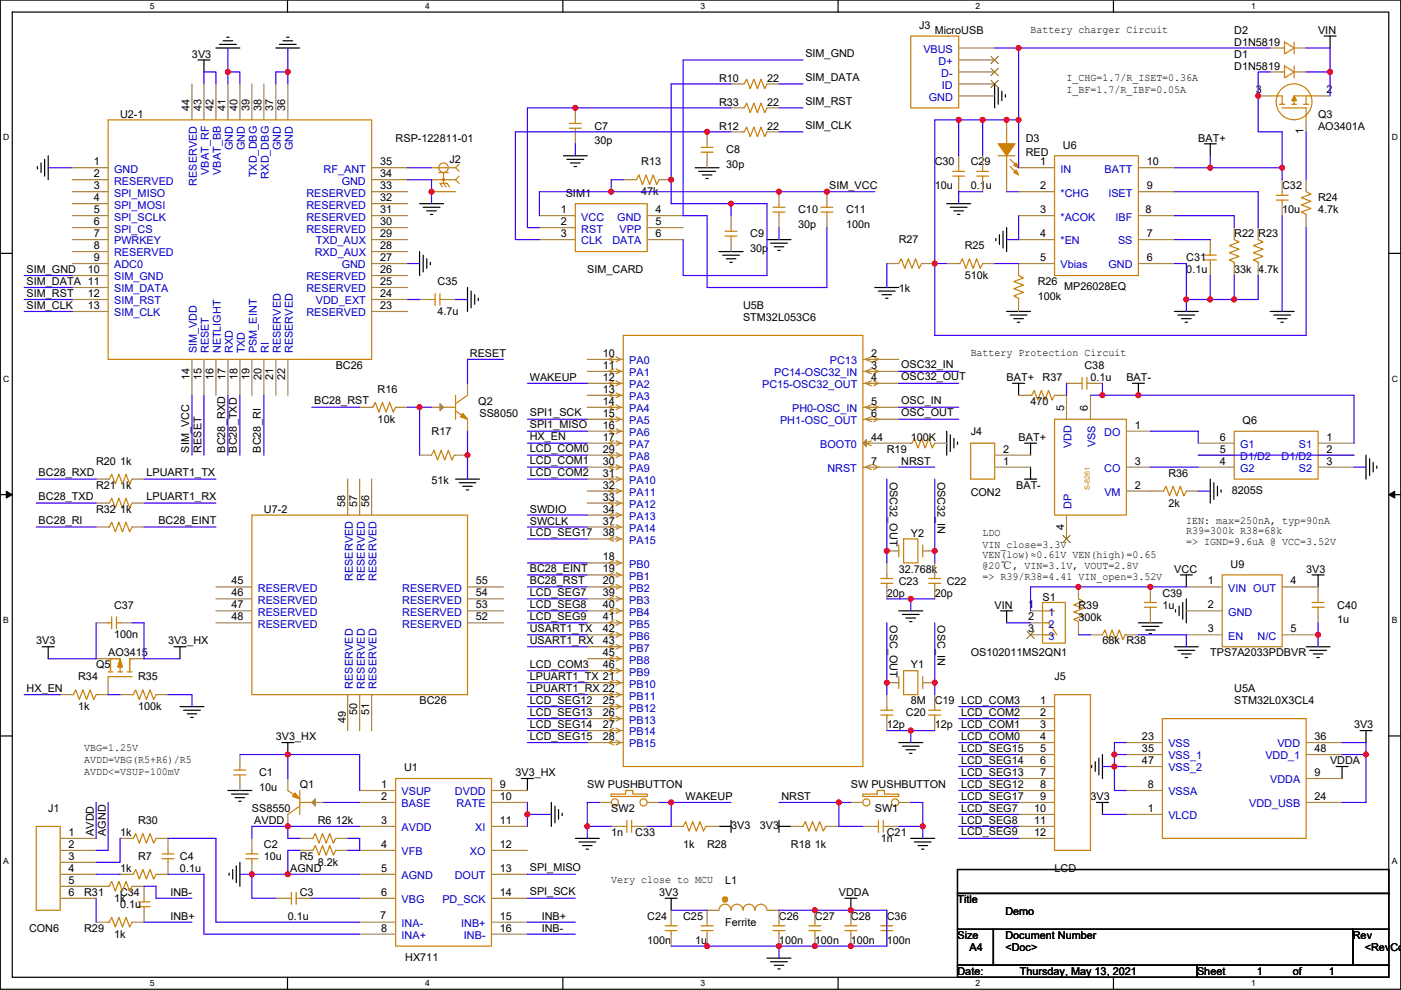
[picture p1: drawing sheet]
<svg xmlns="http://www.w3.org/2000/svg" width="297mm" height="210mm" viewBox="0 0 297 210" stroke-linecap="round" stroke-linejoin="round" font-family="sans-serif">
<defs><g id="words">
<g font-size="2.3">
<text x="194.9" y="6.1">J3</text>
<text x="198.2" y="7.2">MicroUSB</text>
<text x="218.5" y="6.9">Battery charger Circuit</text>
<text x="261.7" y="7.2">D2</text>
<text x="261.7" y="9.7">D1N5819</text>
<text x="279.5" y="7.2">VIN</text>
<text x="40.7" y="12.2">3V3</text>
<text x="152.5" y="17.3">R10</text>
<text x="162.6" y="17.3">22</text>
<text x="170.7" y="17.2">SIM_DATA</text>
<text x="170.7" y="12.1">SIM_GND</text>
<text x="226.1" y="17.1">I_CHG=1.7/R_ISET=0.36A</text>
<text x="261.7" y="12.2">D1</text>
<text x="261.7" y="14.8">D1N5819</text>
<text x="40.2" y="23.6" transform="rotate(-90 40.2 23.6)">44</text>
<text x="42.7" y="23.6" transform="rotate(-90 42.7 23.6)">43</text>
<text x="45.3" y="23.6" transform="rotate(-90 45.3 23.6)">42</text>
<text x="47.8" y="23.6" transform="rotate(-90 47.8 23.6)">41</text>
<text x="50.3" y="23.6" transform="rotate(-90 50.3 23.6)">40</text>
<text x="52.9" y="23.6" transform="rotate(-90 52.9 23.6)">39</text>
<text x="55.4" y="23.6" transform="rotate(-90 55.4 23.6)">38</text>
<text x="58" y="23.6" transform="rotate(-90 58 23.6)">37</text>
<text x="60.5" y="23.6" transform="rotate(-90 60.5 23.6)">36</text>
<text x="152.5" y="22.4">R33</text>
<text x="162.6" y="22.4">22</text>
<text x="170.7" y="22.3">SIM_RST</text>
<text x="226.1" y="19.6">I_BF=1.7/R_IBF=0.05A</text>
<text x="266.3" y="19.8">3</text>
<text x="281.2" y="19.8">2</text>
<text x="25.5" y="24.9">U2-1</text>
<text x="126" y="27.5">C7</text>
<text x="152.5" y="27.5">R12</text>
<text x="162.6" y="27.5">22</text>
<text x="170.7" y="27.3">SIM_CLK</text>
<text x="276.4" y="28.5" transform="rotate(-90 276.4 28.5)">1</text>
<text x="279.5" y="24.9">Q3</text>
<text x="279.5" y="27.5">AO3401A</text>
<text x="19.9" y="35.1">1</text>
<text x="80.6" y="35.1">35</text>
<text x="83.9" y="30">RSP-122811-01</text>
<text x="95.3" y="34.6">J2</text>
<text x="126" y="30.5">30p</text>
<text x="136" y="35.1">R13</text>
<text x="154" y="32.6">C8</text>
<text x="154" y="35.6">30p</text>
<text x="198.2" y="35.1">C30</text>
<text x="205.8" y="35.1">C29</text>
<text x="217.5" y="30">D3</text>
<text x="217.5" y="33.1">RED</text>
<text x="220.5" y="35.1">1</text>
<text x="225.4" y="31.5">U6</text>
<text x="243.1" y="35.1">10</text>
<text x="254.1" y="30">BAT+</text>
<text x="19.9" y="37.6">2</text>
<text x="19.9" y="40.1">3</text>
<text x="80.6" y="40.1">33</text>
<text x="80.6" y="37.6">34</text>
<text x="119.9" y="41.7">SIM1</text>
<text x="136" y="41.4">47k</text>
<text x="175.8" y="40">SIM_VCC</text>
<text x="198.2" y="40.2">10u</text>
<text x="205.8" y="40.2">0.1u</text>
<text x="220.5" y="40.1">2</text>
<text x="243.1" y="40.1">9</text>
<text x="271.8" y="40.2">C32</text>
<text x="19.9" y="42.7">4</text>
<text x="19.9" y="45.2">5</text>
<text x="19.9" y="47.8">6</text>
<text x="80.6" y="42.7">32</text>
<text x="80.6" y="45.2">31</text>
<text x="80.6" y="47.8">30</text>
<text x="118.9" y="45.2">1</text>
<text x="118.9" y="47.8">2</text>
<text x="139" y="45.2">4</text>
<text x="139" y="47.8">5</text>
<text x="169.2" y="45.3">C10</text>
<text x="179.4" y="45.3">C11</text>
<text x="220.5" y="45.2">3</text>
<text x="242.9" y="45.3">8</text>
<text x="271.8" y="45.3">10u</text>
<text x="279.5" y="42.7">R24</text>
<text x="279.5" y="45.3">4.7k</text>
<text x="19.9" y="50.3">7</text>
<text x="19.9" y="52.8">8</text>
<text x="80.6" y="52.8">28</text>
<text x="80.6" y="50.3">29</text>
<text x="118.9" y="50.3">3</text>
<text x="139" y="50.3">6</text>
<text x="159.1" y="50.3">C9</text>
<text x="159.1" y="53.4">30p</text>
<text x="169.2" y="48.3">30p</text>
<text x="179.4" y="48.3">100n</text>
<text x="190.6" y="51.6">R27</text>
<text x="204.5" y="52.9">R25</text>
<text x="220.5" y="50.3">4</text>
<text x="243.1" y="50.3">7</text>
<text x="261.7" y="50.3">R22 R23</text>
<text x="5.6" y="57.8">SIM_GND</text>
<text x="18.6" y="57.9">10</text>
<text x="19.9" y="55.4">9</text>
<text x="80.6" y="57.9">26</text>
<text x="80.6" y="55.4">27</text>
<text x="124.5" y="58">SIM_CARD</text>
<text x="204.5" y="59.2">510k</text>
<text x="220.5" y="55.4">5</text>
<text x="243.1" y="55.4">6</text>
<text x="251.5" y="55.4">C31</text>
<text x="251.5" y="58">0.1u</text>
<text x="261.7" y="58">33k 4.7k</text>
<text x="5.6" y="60.4">SIM_DATA 11</text>
<text x="5.6" y="62.9">SIM_RST</text>
<text x="5.6" y="65.4">SIM_CLK</text>
<text x="18.6" y="65.5">13</text>
<text x="18.6" y="63">12</text>
<text x="80.6" y="60.5">25</text>
<text x="80.6" y="65.5">23</text>
<text x="80.6" y="63">24</text>
<text x="92.8" y="60.5">C35</text>
<text x="157.5" y="65.6">U5B</text>
<text x="190.6" y="62">1k</text>
<text x="220" y="60.5">R26</text>
<text x="220" y="63.5">100k</text>
<text x="225.6" y="61.5">MP26028EQ</text>
<text x="92.8" y="66.8">4.7u</text>
<text x="157.5" y="68.1">STM32L053C6</text>
<text x="99.6" y="75.7">RESET</text>
<text x="127.8" y="75.7">10</text>
<text x="184.7" y="75.7">2</text>
<text x="205.8" y="75.5">Battery Protection Circuit</text>
<text x="40.2" y="80.6" transform="rotate(-90 40.2 80.6)">14</text>
<text x="42.7" y="80.6" transform="rotate(-90 42.7 80.6)">15</text>
<text x="45.3" y="80.6" transform="rotate(-90 45.3 80.6)">16</text>
<text x="47.8" y="80.6" transform="rotate(-90 47.8 80.6)">17</text>
<text x="50.3" y="80.6" transform="rotate(-90 50.3 80.6)">18</text>
<text x="52.9" y="80.6" transform="rotate(-90 52.9 80.6)">19</text>
<text x="55.4" y="80.6" transform="rotate(-90 55.4 80.6)">20</text>
<text x="58" y="80.6" transform="rotate(-90 58 80.6)">21</text>
<text x="60.5" y="80.6" transform="rotate(-90 60.5 80.6)">22</text>
<text x="71.2" y="78.3">BC26</text>
<text x="80.1" y="83.4">R16</text>
<text x="112.3" y="80.8">WAKEUP</text>
<text x="127.8" y="78.2">11</text>
<text x="127.8" y="80.8">12</text>
<text x="127.8" y="83.3">13</text>
<text x="184.7" y="80.8">4</text>
<text x="184.7" y="78.2">3</text>
<text x="191.1" y="78.1">OSC32_IN</text>
<text x="191.1" y="80.7">OSC32_OUT</text>
<text x="213.4" y="80.8">BAT+</text>
<text x="221" y="80.8">R37</text>
<text x="229.9" y="78.3">C38</text>
<text x="231.2" y="80.8">0.1u</text>
<text x="238.8" y="80.8">BAT-</text>
<text x="66.6" y="85.8">BC28_RST</text>
<text x="80.1" y="89.7">10k</text>
<text x="101.4" y="85.9">Q2</text>
<text x="101.7" y="88.4">SS8050</text>
<text x="112.3" y="88.3">SPI1_SCK</text>
<text x="127.8" y="85.9">14</text>
<text x="127.8" y="88.4">15</text>
<text x="184.7" y="88.4">6</text>
<text x="184.7" y="85.9">5</text>
<text x="191.1" y="85.8">OSC_IN</text>
<text x="191.1" y="88.3">OSC_OUT</text>
<text x="218.5" y="85.9">470</text>
<text x="225.6" y="87.1" transform="rotate(-90 225.6 87.1)">5</text>
<text x="230.7" y="87.1" transform="rotate(-90 230.7 87.1)">6</text>
<text x="263.5" y="90">Q6</text>
<text x="91.5" y="92.2">R17</text>
<text x="112.3" y="95.9">LCD_COM0</text>
<text x="112.3" y="90.8">SPI1_MISO</text>
<text x="112.3" y="93.4">HX_EN</text>
<text x="127.8" y="90.9">16</text>
<text x="127.8" y="93.5">17</text>
<text x="184.7" y="93.5">44</text>
<text x="193.1" y="93.5">100K</text>
<text x="205.8" y="92.2">J4</text>
<text x="216" y="93.5">BAT+</text>
<text x="240.6" y="90.9">1</text>
<text x="258.6" y="93.5">6</text>
<text x="281.2" y="93.5">1</text>
<text x="8.2" y="101">BC28_RXD</text>
<text x="20.4" y="98.6">R20 1k</text>
<text x="31" y="101">LPUART1_TX</text>
<text x="40.1" y="96" transform="rotate(-90 40.1 96)">SIM_VCC</text>
<text x="42.7" y="96" transform="rotate(-90 42.7 96)">RESET</text>
<text x="47.7" y="96" transform="rotate(-90 47.7 96)">BC28_RXD</text>
<text x="50.2" y="96" transform="rotate(-90 50.2 96)">BC28_TXD</text>
<text x="55.3" y="96" transform="rotate(-90 55.3 96)">BC28_RI</text>
<text x="112.3" y="98.5">LCD_COM1</text>
<text x="112.3" y="101">LCD_COM2</text>
<text x="127.8" y="96">29</text>
<text x="127.8" y="98.6">30</text>
<text x="127.8" y="101.1">31</text>
<text x="184.7" y="98.6">7</text>
<text x="188" y="96.1">R19</text>
<text x="191.1" y="98.6">NRST</text>
<text x="212.7" y="98.6">1</text>
<text x="212.7" y="96">2</text>
<text x="240.6" y="98.6">3</text>
<text x="247.7" y="101.1">R36</text>
<text x="258.6" y="98.6">4</text>
<text x="258.6" y="96">5</text>
<text x="281.2" y="96">2</text>
<text x="281.2" y="98.6">3</text>
<text x="8.2" y="106.1">BC28_TXD</text>
<text x="20.4" y="103.7">R21 1k</text>
<text x="31" y="106.1">LPUART1_RX</text>
<text x="73.2" y="107.5" transform="rotate(-90 73.2 107.5)">58</text>
<text x="75.7" y="107.5" transform="rotate(-90 75.7 107.5)">57</text>
<text x="78.3" y="107.5" transform="rotate(-90 78.3 107.5)">56</text>
<text x="91.5" y="102.7">51k</text>
<text x="127.8" y="103.6">32</text>
<text x="127.8" y="106.2">33</text>
<text x="188.6" y="102.1" transform="rotate(90 188.6 102.1)">OSC32_OUT</text>
<text x="198.8" y="102.1" transform="rotate(90 198.8 102.1)">OSC32_IN</text>
<text x="205.8" y="105.2">CON2</text>
<text x="215.5" y="103.7">BAT-</text>
<text x="240.6" y="103.6">2</text>
<text x="247.7" y="107.5">2k</text>
<text x="261.2" y="104.7">8205S</text>
<text x="8.2" y="111.2">BC28_RI</text>
<text x="20.4" y="108.8">R32 1k</text>
<text x="33.6" y="111.2">BC28_EINT</text>
<text x="55.9" y="108.8">U7-2</text>
<text x="112.3" y="111.3">SWCLK</text>
<text x="112.3" y="108.7">SWDIO</text>
<text x="112.3" y="113.7">LCD_SEG17</text>
<text x="127.8" y="108.7">34</text>
<text x="127.8" y="111.3">37</text>
<text x="127.8" y="113.8">38</text>
<text x="193.1" y="113.8">Y2</text>
<text x="208.3" y="113.6">LDO</text>
<text x="225.6" y="112.3" transform="rotate(-90 225.6 112.3)">4</text>
<text x="251.5" y="111.1">IEN: max=250nA, typ=90nA</text>
<text x="251.5" y="113.3">R39=300k R38=68k</text>
<text x="127.8" y="118.9">18</text>
<text x="208.3" y="116.1">VIN_close=3.3V</text>
<text x="208.3" y="118.4">VEN(low)≈0.61V VEN(high)=0.65</text>
<text x="251.5" y="115.6">=&gt; IGND=9.6uA @ VCC=3.52V</text>
<text x="49.1" y="124">45</text>
<text x="100.9" y="124">55</text>
<text x="112.3" y="121.3">BC28_EINT</text>
<text x="112.3" y="123.9">BC28_RST</text>
<text x="127.8" y="121.4">19</text>
<text x="127.8" y="124">20</text>
<text x="190.6" y="124">C23</text>
<text x="190.6" y="121.5">32.768k</text>
<text x="200.7" y="124">C22</text>
<text x="208.3" y="123">=&gt; R39/R38=4.41 VIN_open=3.52V</text>
<text x="208.3" y="120.7">@20℃, VIN=3.1V, VOUT=2.8V</text>
<text x="249" y="121.5">VCC</text>
<text x="256.1" y="124">1</text>
<text x="260.9" y="120.4">U9</text>
<text x="273.6" y="124">4</text>
<text x="276.9" y="121.5">3V3</text>
<text x="24.2" y="129.1">C37</text>
<text x="49.1" y="126.5">46</text>
<text x="49.1" y="129">47</text>
<text x="49.1" y="131.6">48</text>
<text x="100.9" y="131.6">52</text>
<text x="100.9" y="129">53</text>
<text x="100.9" y="126.5">54</text>
<text x="112.3" y="126.4">LCD_SEG7</text>
<text x="112.3" y="128.9">LCD_SEG8</text>
<text x="112.3" y="131.5">LCD_SEG9</text>
<text x="127.8" y="126.5">39</text>
<text x="127.8" y="129">40</text>
<text x="127.8" y="131.6">41</text>
<text x="188" y="126.5">20p</text>
<text x="198.2" y="126.5">20p</text>
<text x="210.9" y="129.1">VIN</text>
<text x="218" y="129">1</text>
<text x="218" y="131.6">2</text>
<text x="221" y="127.6">S1</text>
<text x="228.7" y="129.1">R39</text>
<text x="228.7" y="131.6">300k</text>
<text x="246.4" y="126.5">C39</text>
<text x="246.4" y="129.1">1u</text>
<text x="256.1" y="129">2</text>
<text x="283.5" y="129.1">C40</text>
<text x="7.7" y="136.7">3V3</text>
<text x="24.2" y="135.4">100n</text>
<text x="35.6" y="136.7">3V3_HX</text>
<text x="112.3" y="134">USART1_TX</text>
<text x="112.3" y="136.6">USART1_RX</text>
<text x="127.8" y="134.1">42</text>
<text x="127.8" y="136.7">43</text>
<text x="188.6" y="132.6" transform="rotate(90 188.6 132.6)">OSC_OUT</text>
<text x="198.8" y="132.6" transform="rotate(90 198.8 132.6)">OSC_IN</text>
<text x="218" y="134.1">3</text>
<text x="233.7" y="136.7">68k R38</text>
<text x="256.1" y="134.1">3</text>
<text x="273.6" y="134.1">5</text>
<text x="283.5" y="132.1">1u</text>
<text x="20.4" y="141.8">Q5</text>
<text x="22.9" y="139.2">AO3415</text>
<text x="112.3" y="141.6">LCD_COM3</text>
<text x="127.8" y="139.2">45</text>
<text x="127.8" y="141.7">46</text>
<text x="193.1" y="141.8">Y1</text>
<text x="205.8" y="139.2">OS102011MS2QN1</text>
<text x="256.6" y="139.2">TPS7A2033PDBVR</text>
<text x="5.6" y="146.7">HX_EN</text>
<text x="16.6" y="144.3">R34</text>
<text x="29.3" y="144.3">R35</text>
<text x="89" y="149.4">BC26</text>
<text x="112.3" y="144.2">LPUART1_TX 21</text>
<text x="112.3" y="146.7">LPUART1_RX 22</text>
<text x="112.3" y="149.3">LCD_SEG12</text>
<text x="127.8" y="149.4">25</text>
<text x="193.1" y="149.4">8M</text>
<text x="198.2" y="149.4">C19 LCD_COM3</text>
<text x="220.5" y="149.4">1</text>
<text x="223.6" y="144.3">J5</text>
<text x="261.7" y="146.9">U5A</text>
<text x="261.7" y="149.4">STM32L0X3CL4</text>
<text x="16.6" y="150.7">1k</text>
<text x="29.3" y="150.7">100k</text>
<text x="73.3" y="153.4" transform="rotate(-90 73.3 153.4)">49</text>
<text x="75.7" y="151.7" transform="rotate(-90 75.7 151.7)">50</text>
<text x="78.3" y="151.7" transform="rotate(-90 78.3 151.7)">51</text>
<text x="112.3" y="151.8">LCD_SEG13</text>
<text x="112.3" y="154.3">LCD_SEG14</text>
<text x="127.8" y="151.9">26</text>
<text x="127.8" y="154.4">27</text>
<text x="188" y="154.5">12p</text>
<text x="192.1" y="151.9">C20</text>
<text x="198.2" y="154.5">12p</text>
<text x="203.8" y="151.8">LCD_COM2</text>
<text x="203.8" y="154.3">LCD_COM1</text>
<text x="220.5" y="151.9">2</text>
<text x="220.5" y="154.4">3</text>
<text x="287.1" y="154.5">3V3</text>
<text x="17.8" y="159.3">VBG=1.25V</text>
<text x="17.8" y="161.9">AVDD=VBG(R5+R6)/R5</text>
<text x="58.5" y="157">3V3_HX</text>
<text x="112.3" y="156.9">LCD_SEG15</text>
<text x="127.8" y="157">28</text>
<text x="203.8" y="156.9">LCD_COM0</text>
<text x="203.8" y="159.4">LCD_SEG15</text>
<text x="203.8" y="162">LCD_SEG14</text>
<text x="220.5" y="157">4</text>
<text x="220.5" y="159.5">5</text>
<text x="242.1" y="157">23</text>
<text x="242.1" y="159.5">35</text>
<text x="278.7" y="157">36</text>
<text x="278.7" y="159.5">48</text>
<text x="17.8" y="164.4">AVDD&lt;=VSUP-100mV</text>
<text x="54.9" y="164.6">C1</text>
<text x="54.9" y="167.7">10u</text>
<text x="63.6" y="167.2">Q1</text>
<text x="80.8" y="167.1">1</text>
<text x="85.7" y="163.6">U1</text>
<text x="106" y="167.1">9</text>
<text x="109.3" y="164.6">3V3_HX</text>
<text x="124.5" y="167.2">SW PUSHBUTTON</text>
<text x="180.4" y="167.2">SW PUSHBUTTON</text>
<text x="203.8" y="164.5">LCD_SEG13</text>
<text x="203.8" y="167">LCD_SEG12</text>
<text x="220.5" y="162.1">6</text>
<text x="220.5" y="164.6">7</text>
<text x="220.5" y="167.1">8</text>
<text x="242.1" y="162.1">47</text>
<text x="243.4" y="167.1">8</text>
<text x="278.7" y="164.6">9</text>
<text x="282" y="162.1">VDDA</text>
<text x="10.2" y="172.3">J1</text>
<text x="53.4" y="172.3">SS8550</text>
<text x="80.8" y="169.7">2</text>
<text x="106" y="169.7">10</text>
<text x="129.6" y="172.3">SW2</text>
<text x="145.3" y="169.7">WAKEUP</text>
<text x="165.7" y="169.7">NRST</text>
<text x="185.5" y="172.3">SW1</text>
<text x="203.8" y="169.6">LCD_SEG17</text>
<text x="203.8" y="172.1">LCD_SEG7</text>
<text x="219.3" y="172.2">10</text>
<text x="220.5" y="169.7">9</text>
<text x="231.2" y="169.7">3V3</text>
<text x="243.4" y="172.2">1</text>
<text x="278.7" y="169.7">24</text>
<text x="14.5" y="177.3">1</text>
<text x="14.5" y="179.8">2</text>
<text x="19.9" y="177.3" transform="rotate(-90 19.9 177.3)">AVDD</text>
<text x="22.4" y="177.3" transform="rotate(-90 22.4 177.3)">AGND</text>
<text x="25.5" y="177.3">1k</text>
<text x="29.3" y="174.8">R30</text>
<text x="53.9" y="174.8">AVDD</text>
<text x="55.9" y="179.9">C2</text>
<text x="67.4" y="174.8">R6 12k</text>
<text x="80.8" y="174.8">3</text>
<text x="80.8" y="179.8">4</text>
<text x="106" y="174.8">11</text>
<text x="106" y="179.8">12</text>
<text x="129.6" y="177.3">1n</text>
<text x="134.7" y="177.3">C33</text>
<text x="144.8" y="179.9">1k</text>
<text x="149.9" y="179.9">R28</text>
<text x="155" y="175.8">3V3</text>
<text x="161.1" y="175.8">3V3</text>
<text x="167.7" y="179.9">R18 1k</text>
<text x="186.8" y="178.6">1n</text>
<text x="188" y="177.3">C21</text>
<text x="203.8" y="174.7">LCD_SEG8</text>
<text x="203.8" y="177.2">LCD_SEG9</text>
<text x="219.3" y="174.8">11</text>
<text x="219.3" y="177.3">12</text>
<text x="14.5" y="182.4">3</text>
<text x="14.5" y="184.9">4</text>
<text x="25.5" y="185">1k</text>
<text x="29.3" y="182.4">R7</text>
<text x="38.2" y="182.4">C4</text>
<text x="38.2" y="185">0.1u</text>
<text x="55.9" y="182.4">10u</text>
<text x="61.5" y="184.9">AGND</text>
<text x="63.6" y="182.4">R5</text>
<text x="67.4" y="183.7">8.2k</text>
<text x="80.8" y="184.9">5</text>
<text x="106" y="184.9">13</text>
<text x="112.3" y="184.8">SPI_MISO</text>
<text x="223.6" y="185">LCD</text>
<text x="14.5" y="187.5">5</text>
<text x="14.5" y="190">6</text>
<text x="17.8" y="190">R31</text>
<text x="24.2" y="191.3">1k</text>
<text x="25.5" y="190">C34</text>
<text x="36.1" y="190">INB-</text>
<text x="63.6" y="190">C3</text>
<text x="80.8" y="190">6</text>
<text x="106" y="190">14</text>
<text x="112.3" y="189.9">SPI_SCK</text>
<text x="129.6" y="187.3">Very close to MCU</text>
<text x="139.8" y="190">3V3</text>
<text x="153.7" y="187.5">L1</text>
<text x="177.9" y="190">VDDA</text>
<text x="203" y="191.6">Title</text>
<text x="6.2" y="197.7">CON6</text>
<text x="17.8" y="197.7">R29</text>
<text x="25.5" y="192.6">0.1u</text>
<text x="36.1" y="195.1">INB+</text>
<text x="61" y="195.1">0.1u</text>
<text x="80.6" y="194.9">7</text>
<text x="80.8" y="197.6">8</text>
<text x="106" y="197.6">16</text>
<text x="106" y="195.1">15</text>
<text x="114.9" y="195.1">INB+</text>
<text x="114.9" y="197.6">INB-</text>
<text x="137.2" y="195.1">C24</text>
<text x="144.8" y="195.1">C25</text>
<text x="153.7" y="196.4">Ferrite</text>
<text x="165.2" y="195.1">C26</text>
<text x="172.8" y="195.1">C27</text>
<text x="180.4" y="195.1">C28</text>
<text x="188" y="195.1">C36</text>
<text x="213.2" y="194.1">Demo</text>
<text x="24.2" y="198.9">1k</text>
<text x="85.9" y="203.8">HX711</text>
<text x="137.2" y="200.2">100n</text>
<text x="147.4" y="200.2">1u</text>
<text x="165.2" y="200.2">100n</text>
<text x="172.8" y="200.2">100n</text>
<text x="180.4" y="200.2">100n</text>
<text x="188" y="200.2">100n</text>
<text x="203" y="199.2">Size</text>
<text x="205.5" y="201.7">A4</text>
<text x="213.2" y="199.2">Document Number</text>
<text x="213.2" y="201.7">&lt;Doc&gt;</text>
<text x="286.8" y="199.2">Rev</text>
<text x="289.4" y="201.7">&lt;RevCo</text>
<text x="203" y="206.8">Date:</text>
<text x="216.2" y="206.8">Thursday, May 13, 2021</text>
<text x="253.8" y="206.8">Sheet</text>
<text x="266.5" y="206.8">1</text>
<text x="274.1" y="206.8">of</text>
<text x="281.7" y="206.8">1</text>
</g>
<g font-size="2.3" fill="#00c">
<text x="195.8" y="11.2">VBUS</text>
<text x="199" y="13.8">D+</text>
<text x="199.6" y="16.3">D-</text>
<text x="196.9" y="21.4">GND</text>
<text x="199.7" y="18.8">ID</text>
<text x="49.4" y="31.8" transform="rotate(-90 49.4 31.8)">GND</text>
<text x="51.9" y="31.8" transform="rotate(-90 51.9 31.8)">GND</text>
<text x="59.5" y="31.8" transform="rotate(-90 59.5 31.8)">GND</text>
<text x="62.1" y="31.8" transform="rotate(-90 62.1 31.8)">GND</text>
<text x="24.2" y="36.6">GND</text>
<text x="24.2" y="39.2">RESERVED</text>
<text x="24.2" y="41.7">SPI_MISO</text>
<text x="41.8" y="39.4" transform="rotate(-90 41.8 39.4)">RESERVED</text>
<text x="44.3" y="37.1" transform="rotate(-90 44.3 37.1)">VBAT_RF</text>
<text x="46.8" y="37.1" transform="rotate(-90 46.8 37.1)">VBAT_BB</text>
<text x="54.5" y="37.6" transform="rotate(-90 54.5 37.6)">TXD_DBG</text>
<text x="57" y="37.9" transform="rotate(-90 57 37.9)">RXD_DBG</text>
<text x="65" y="41.7">RESERVED</text>
<text x="68.6" y="36.6">RF_ANT</text>
<text x="72.5" y="39.2">GND</text>
<text x="224.9" y="36.6">IN</text>
<text x="224.9" y="41.7">*CHG</text>
<text x="234.2" y="36.6">BATT</text>
<text x="235" y="41.7">ISET</text>
<text x="24.2" y="44.2">SPI_MOSI</text>
<text x="24.2" y="46.8">SPI_SCLK</text>
<text x="65" y="44.2">RESERVED</text>
<text x="65" y="46.8">RESERVED</text>
<text x="123.3" y="46.8">VCC</text>
<text x="130.9" y="46.8">GND</text>
<text x="224.9" y="46.8">*ACOK</text>
<text x="236.5" y="46.8">IBF</text>
<text x="24.2" y="49.3">SPI_CS</text>
<text x="24.2" y="51.9">PWRKEY</text>
<text x="65" y="49.3">RESERVED</text>
<text x="67" y="51.9">TXD_AUX</text>
<text x="123.3" y="49.3">RST</text>
<text x="123.3" y="51.9">CLK</text>
<text x="129.8" y="51.9">DATA</text>
<text x="131.4" y="49.3">VPP</text>
<text x="224.9" y="51.9">*EN</text>
<text x="237" y="51.9">SS</text>
<text x="24.2" y="54.4">RESERVED</text>
<text x="24.2" y="56.9">ADC0</text>
<text x="24.2" y="59.5">SIM_GND</text>
<text x="65" y="59.5">RESERVED</text>
<text x="66.7" y="54.4">RXD_AUX</text>
<text x="72.5" y="56.9">GND</text>
<text x="224.9" y="56.9">Vbias</text>
<text x="235" y="56.9">GND</text>
<text x="24.2" y="62">SIM_DATA</text>
<text x="24.2" y="64.6">SIM_RST</text>
<text x="65" y="62">RESERVED</text>
<text x="67" y="64.6">VDD_EXT</text>
<text x="24.2" y="67.1">SIM_CLK</text>
<text x="65" y="67.1">RESERVED</text>
<text x="41.8" y="75" transform="rotate(-90 41.8 75)">SIM_VDD</text>
<text x="44.3" y="75" transform="rotate(-90 44.3 75)">RESET</text>
<text x="46.8" y="75" transform="rotate(-90 46.8 75)">NETLIGHT</text>
<text x="49.4" y="75" transform="rotate(-90 49.4 75)">RXD</text>
<text x="51.9" y="75" transform="rotate(-90 51.9 75)">TXD</text>
<text x="54.5" y="75" transform="rotate(-90 54.5 75)">PSM_EINT</text>
<text x="57" y="75" transform="rotate(-90 57 75)">RI</text>
<text x="59.5" y="75" transform="rotate(-90 59.5 75)">RESERVED</text>
<text x="62.1" y="75" transform="rotate(-90 62.1 75)">RESERVED</text>
<text x="133.4" y="77.3">PA0</text>
<text x="176" y="77.3">PC13</text>
<text x="133.4" y="79.8">PA1</text>
<text x="133.4" y="82.3">PA2</text>
<text x="161.6" y="82.3">PC15-OSC32_OUT</text>
<text x="164.1" y="79.8">PC14-OSC32_IN</text>
<text x="133.4" y="84.9">PA3</text>
<text x="133.4" y="87.4">PA4</text>
<text x="133.4" y="90">PA5</text>
<text x="165.4" y="90">PH1-OSC_OUT</text>
<text x="168" y="87.4">PH0-OSC_IN</text>
<text x="133.4" y="92.5">PA6</text>
<text x="133.4" y="95">PA7</text>
<text x="173.9" y="95">BOOT0</text>
<text x="227.2" y="95.1" transform="rotate(-90 227.2 95.1)">VDD</text>
<text x="232.3" y="94.8" transform="rotate(-90 232.3 94.8)">VSS</text>
<text x="234.1" y="92.5">DO</text>
<text x="263" y="95">G1</text>
<text x="275.4" y="95">S1</text>
<text x="133.4" y="97.6">PA8</text>
<text x="133.4" y="100.1">PA9</text>
<text x="175.4" y="100.1">NRST</text>
<text x="234.1" y="100.1">CO</text>
<text x="263" y="100.1">G2</text>
<text x="263" y="97.6">D1/D2</text>
<text x="271.7" y="97.6">D1/D2</text>
<text x="275.4" y="100.1">S2</text>
<text x="133.4" y="102.7">PA10</text>
<text x="133.4" y="105.2">PA11</text>
<text x="133.4" y="107.7">PA12</text>
<text x="227.2" y="108" transform="rotate(-90 227.2 108)">DP</text>
<text x="234.1" y="105.2">VM</text>
<text x="133.4" y="110.3">PA13</text>
<text x="133.4" y="112.8">PA14</text>
<text x="133.4" y="115.4">PA15</text>
<text x="54.7" y="125.5">RESERVED</text>
<text x="74.8" y="123.3" transform="rotate(-90 74.8 123.3)">RESERVED</text>
<text x="77.3" y="123.3" transform="rotate(-90 77.3 123.3)">RESERVED</text>
<text x="79.9" y="123.3" transform="rotate(-90 79.9 123.3)">RESERVED</text>
<text x="85.3" y="125.5">RESERVED</text>
<text x="133.4" y="120.4">PB0</text>
<text x="133.4" y="123">PB1</text>
<text x="133.4" y="125.5">PB2</text>
<text x="260.4" y="125.5">VIN OUT</text>
<text x="54.7" y="128.1">RESERVED</text>
<text x="54.7" y="130.6">RESERVED</text>
<text x="85.3" y="130.6">RESERVED</text>
<text x="85.3" y="128.1">RESERVED</text>
<text x="133.4" y="128.1">PB3</text>
<text x="133.4" y="130.6">PB4</text>
<text x="222.3" y="130.6">1</text>
<text x="260.4" y="130.6">GND</text>
<text x="54.7" y="133.1">RESERVED</text>
<text x="85.3" y="133.1">RESERVED</text>
<text x="133.4" y="133.1">PB5</text>
<text x="133.4" y="135.7">PB6</text>
<text x="222.3" y="133.1">2</text>
<text x="222.3" y="135.7">3</text>
<text x="260.4" y="135.7">EN</text>
<text x="266.6" y="135.7">N/C</text>
<text x="133.4" y="138.2">PB7</text>
<text x="133.4" y="140.8">PB8</text>
<text x="133.4" y="143.3">PB9</text>
<text x="74.8" y="146.1" transform="rotate(-90 74.8 146.1)">RESERVED</text>
<text x="77.3" y="146.1" transform="rotate(-90 77.3 146.1)">RESERVED</text>
<text x="79.9" y="146.1" transform="rotate(-90 79.9 146.1)">RESERVED</text>
<text x="133.4" y="145.8">PB10</text>
<text x="133.4" y="148.4">PB11</text>
<text x="133.4" y="150.9">PB12</text>
<text x="133.4" y="153.5">PB13</text>
<text x="133.4" y="156">PB14</text>
<text x="133.4" y="158.5">PB15</text>
<text x="247.7" y="158.5">VSS</text>
<text x="247.7" y="161.1">VSS_1</text>
<text x="268.3" y="161.1">VDD_1</text>
<text x="270.8" y="158.5">VDD</text>
<text x="247.7" y="163.6">VSS_2</text>
<text x="269.3" y="166.2">VDDA</text>
<text x="85.2" y="168.7">VSUP</text>
<text x="85.2" y="171.2">BASE</text>
<text x="96.5" y="168.7">DVDD</text>
<text x="96.8" y="171.2">RATE</text>
<text x="247.7" y="168.7">VSSA</text>
<text x="247.7" y="173.8">VLCD</text>
<text x="264.9" y="171.2">VDD_USB</text>
<text x="85.2" y="176.3">AVDD</text>
<text x="100.8" y="176.3">XI</text>
<text x="85.2" y="181.4">VFB</text>
<text x="99.6" y="181.4">XO</text>
<text x="85.2" y="186.5">AGND</text>
<text x="85.2" y="191.6">VBG</text>
<text x="93.8" y="191.6">PD_SCK</text>
<text x="96.4" y="186.5">DOUT</text>
<text x="85.2" y="196.6">INA-</text>
<text x="97.8" y="196.6">INB+</text>
<text x="85.2" y="199.2">INA+</text>
<text x="98.4" y="199.2">INB-</text>
</g>
<g font-size="1.8">
<text x="31.8" y="1.9">5</text>
<text x="90.1" y="1.9">4</text>
<text x="148.5" y="1.9">3</text>
<text x="206.9" y="1.9">2</text>
<text x="265.2" y="1.9">1</text>
<text x=".7" y="29.8">D</text>
<text x="295.1" y="29.8">D</text>
<text x=".7" y="81">C</text>
<text x="295.1" y="81">C</text>
<text x=".7" y="132.1">B</text>
<text x="295.1" y="132.1">B</text>
<text x=".7" y="183.3">A</text>
<text x="295.1" y="183.3">A</text>
<text x="31.8" y="209.2">5</text>
<text x="90.1" y="209.2">4</text>
<text x="148.5" y="209.2">3</text>
<text x="206.9" y="209.2">2</text>
<text x="265.2" y="209.2">1</text>
</g>
<text font-size="1.5" fill="#cc8006" x="231.1" y="103.9" transform="rotate(-90 231.1 103.9)">S-8261</text>
</g></defs>
<path d="M.1 0h296.9v209.8h-296.9zM2.6 2.6h291.8v204.7h-291.8z" fill="none" stroke="#000" stroke-width=".25"/>
<g fill="#fff">
<path d="M31.8 .3h1v2h-1z"/>
<path d="M31.8 207.5h1v2.1h-1z"/>
</g>
<path d="M61 0v2.6M61 207.3v2.5" fill="none" stroke="#000" stroke-width=".25"/>
<g fill="#fff">
<path d="M90.1 .3h1v2h-1z"/>
<path d="M90.1 207.5h1v2.1h-1z"/>
</g>
<path d="M119.3 0v2.6M119.3 207.3v2.5" fill="none" stroke="#000" stroke-width=".25"/>
<g fill="#fff">
<path d="M148.5 .3h1v2h-1z"/>
<path d="M148.5 207.5h1v2.1h-1z"/>
</g>
<path d="M177.7 0v2.6M177.7 207.3v2.5" fill="none" stroke="#000" stroke-width=".25"/>
<g fill="#fff">
<path d="M206.9 .3h1v2h-1z"/>
<path d="M206.9 207.5h1v2.1h-1z"/>
</g>
<path d="M236.1 0v2.6M236.1 207.3v2.5" fill="none" stroke="#000" stroke-width=".25"/>
<g fill="#fff">
<path d="M265.2 .3h1v2h-1z"/>
<path d="M265.2 207.5h1v2.1h-1z"/>
<path d="M.7 28.2h1.3v2h-1.3z"/>
<path d="M295.1 28.2h1.3v2h-1.3z"/>
<path d="M.7 79.3h1.3v2.1h-1.3z"/>
<path d="M295.1 79.3h1.3v2.1h-1.3z"/>
</g>
<path d="M.1 53.7h2.5M294.4 53.7h2.6" fill="none" stroke="#000" stroke-width=".25"/>
<g fill="#fff">
<path d="M.7 130.5h1.2v2h-1.2z"/>
<path d="M295.1 130.5h1.2v2h-1.2z"/>
</g>
<path d="M.1 104.9h2.5M294.4 104.9h2.6" fill="none" stroke="#000" stroke-width=".25"/>
<path d="M1.3 104.2l1.3 .7-1.3 .7zM294.4 104.9l1.3-.7v1.4z" fill="#000" stroke="#000" stroke-width=".21"/>
<g fill="#fff">
<path d="M.7 181.7h1.2v2h-1.2z"/>
<path d="M295.1 181.7h1.2v2h-1.2z"/>
</g>
<g fill="none" stroke="#000" stroke-width=".25">
<path d="M42 12.7h2.5M43.2 12.7v2.6M45.8 10.2h5.1M46.5 9.4h3.6M47.3 8.7h2M48.1 7.9h.5M58.5 10.2h5.1M59.2 9.4h3.6M60 8.7h2M60.8 7.9h.5M210.9 17.8v5.1M211.6 18.6v3.5"/>
<path d="M212.4 19.3v2.1M280.7 7.6h2.6M282 7.6v2.6M7.9 35.3v.5M8.7 34.6v2M9.5 33.8v3.6M10.2 33v5.1M119.4 33h5.1M120.2 33.8h3.6M121 34.6h2M121.7 35.3h.5M147.4 35.6h5.1"/>
<path d="M148.1 36.3h3.6M148.9 37.1h2M149.7 37.9h.5M213.2 20.1v.5M255.3 30.5h2.6M256.6 30.5v2.5M89 53.4v5M89 43.2h5M89.7 54.1v3.6M89.7 44h3.6M90.5 54.9v2M90.5 44.7h2"/>
<path d="M91.2 55.6v.6M91.2 45.5h.6M152.5 53.4h5M153.2 54.1h3.6M154 54.9h2M154.7 55.6h.6M162.6 50.8h5.1M163.4 51.6h3.5M164.1 52.3h2.1M164.9 53.1h.5M200.7 43.2h5.1M201.5 44h3.5"/>
<path d="M202.2 44.7h2.1M203 45.5h.5M211.1 50.6v.5M211.9 49.8v2M212.7 49v3.6M213.4 48.3v5.1M99.1 61v5.1M99.9 61.7v3.6M100.6 62.5v2M101.4 63.3v.5M185.5 61h5.1M186.2 61.7h3.6"/>
<path d="M187 62.5h2M187.8 63.3h.5M213.4 66.1h5.1M214.2 66.8h3.5M214.9 67.6h2.1M215.7 68.3h.5M249 66.1h5.1M249.7 66.8h3.6M250.5 67.6h2M251.3 68.3h.5M269.3 66.1h5.1M270.1 66.8h3.5"/>
<path d="M270.8 67.6h2.1M271.6 68.3h.5M200.7 91.5v5M201.5 92.2v3.6M202.2 93v2M203 93.7v.6M214.7 81.3h2.5M216 81.3v2.5M217.2 94h2.6M218.5 99.1v2.5M218.5 94v2.5M240.1 81.3h2.5"/>
<path d="M241.4 81.3v2.5M289.6 96.5v5.1M290.4 97.3v3.6M291.1 98.1v2M291.9 98.8v.5M96.6 101.6h5.1M97.3 102.4h3.6M98.1 103.1h2M98.9 103.9h.5M217.2 101.6h2.6M256.6 101.6v5.1M257.4 102.4v3.5"/>
<path d="M258.1 103.1v2.1M258.9 103.9v.5M9 137.2h2.5M10.2 137.2v2.5M36.9 137.2h2.5M38.2 137.2v2.5M190.6 129.6h5M191.3 130.3h3.6M192.1 131.1h2M192.8 131.8h.6M212.2 129.6h2.5M213.4 129.6v2.5"/>
<path d="M241.4 132.1h5M242.1 132.9h3.6M242.9 133.6h2M243.6 134.4h.6M249 137.2h5.1M249.2 129.3v.5M249.7 137.9h3.6M250 128.5v2.1M250.3 121.9h2.5M250.5 138.7h2M250.8 127.8v3.5M251.3 139.5h.5"/>
<path d="M251.5 127v5.1M251.5 121.9v2.6M276.9 137.2h5.1M277.7 137.9h3.5M278.2 121.9h2.5M278.4 138.7h2.1M279.2 139.5h.5M279.5 121.9v2.6M.1 156.1h2.5M38.2 149.9h5M38.9 150.6h3.6M39.7 151.4h2"/>
<path d="M40.4 152.2h.6M59.8 157.5h2.5M61 157.5v2.5M190.6 157.5h5M191.3 158.3h3.6M192.1 159h2M192.8 159.8h.6M288.4 155h2.5M289.6 155v2.5M294.4 156.1h2.6M48.3 167.7h5.1M49.1 168.4h3.5"/>
<path d="M49.8 169.2h2.1M50.6 169.9h.5M110.6 165.1h2.5M111.8 165.1v2.6M116.9 170.2v5.1M117.7 171v3.5M118.4 171.7v2.1M119.2 172.5v.5M122 177.8h5.1M122.7 178.6h3.6M123.5 179.3h2M152.5 175.3h2.5"/>
<path d="M155 174v2.6M165.2 175.3h2.5M165.2 174v2.6M193.1 177.8h5.1M193.9 178.6h3.5M194.6 179.3h2.1M231.5 162.3v.5M232.2 161.6v2M232.5 170.2h2.5M233 160.8v3.6M233.7 160v5.1M233.7 170.2v2.5"/>
<path d="M283.3 162.6h2.5M284.5 162.6v2.5M48.6 185.2v.5M49.3 184.4v2.1M50.1 183.7v3.5M50.9 182.9v5.1M124.3 180.1h.5M141 190.5h2.6M142.3 190.5v2.6M179.1 190.5h2.6M180.4 190.5v2.6M195.4 180.1h.5"/>
<path d="M203 184.4h91.4v5.1h-91.4zM203 189.5h91.4v7.6h-91.4zM203 197.1h7.6v7.6h-7.6zM210.6 197.1h76.2v7.6h-76.2zM286.8 197.1h7.6v7.6h-7.6zM162.6 203.2h5.1M163.4 204h3.5M164.1 204.7h2.1M164.9 205.5h.5M203 204.7h50.8v2.6h-50.8zM253.8 204.7h40.6v2.6h-40.6z"/>
</g>
<g fill="none" stroke="#cc8006" stroke-width=".25">
<path d="M157.5 17.8h.3l.5-1 .8 2 .7-2 .8 2 .8-2 .7 2 .5-1M193.1 7.6h10.2v15.3h-10.2zM271.8 10.2h.5M271.8 15.3h.5M272.3 8.9l2.1 1.3-2.1 1.3zM272.3 14l2.1 1.3-2.1 1.2zM274.4 8.9v2.6M274.4 14v2.5M22.9 25.4h55.9v50.8h-55.9zM91.5 38.1h5.1M91.5 35.6h5.1M93 36.6h2.1"/>
<path d="M93.8 39.6l-.5-.7h.7l.5 .7M94 36.6v2.3h.8l.5 .7M96.6 35.6l.7 .7M96.6 38.1l.7 .8M97.3 34.8l-.7 .8M97.3 37.4l-.7 .7M120.7 27.2h2.6M120.7 26.2h2.6M122 25.4v.8M122 27.2v.8M134.7 38.1h.2l.5-1 .8 2 .8-2 .7 2 .8-2 .8 2 .5-1M148.7 32.3h2.5"/>
<path d="M148.7 31.3h2.5M149.9 30.5v.8M149.9 32.3v.7M157.5 28h.3l.5-1.1 .8 2.1 .7-2.1 .8 2.1 .8-2.1 .7 2.1 .5-1M157.5 22.9h.3l.5-1 .8 2 .7-2 .8 2 .8-2 .7 2 .5-1M202 37.4h2.5M202 36.3h2.5M203.3 35.6v.7M203.3 37.4v.7M207.1 37.4h2.5M207.1 36.3h2.5M208.3 35.6v.7"/>
<path d="M208.3 37.4v.7M211.6 33h3.6M213.4 28v2.5M213.4 33v5.1M214.2 33.8l1.5 1.5M214.2 35.3l1.5 1.6M223.6 33h17.8v25.4h-17.8zM269.3 20.3h2.5v1.8M271.3 22.1h1M271.8 22.9h5.1v2.5M273.9 22.1h1M276.4 22.1h1"/>
<path d="M276.9 20.3v1.8M279.5 20.3h-5.1v1.8M91.5 40.7h5.1M122 43.2h15.2v10.2h-15.2zM153.7 50.1h2.6M153.7 49h2.6M155 48.3v.7M155 50.1v.7M163.9 45h2.5M163.9 44h2.5M165.2 43.2v.8M165.2 45v.7"/>
<path d="M174 45h2.6M174 44h2.6M175.3 43.2v.8M175.3 45v.7M190.6 55.9l.5-1 .7 2 .8-2 .8 2 .7-2 .8 2 .5-1h.2M203.3 55.9h.2l.5-1 .8 2 .7-2 .8 2 .8-2 .7 2 .5-1M216 58.4l1 .5-2.1 .8 2.1 .8-2.1 .7 2.1 .8-2.1 .8 1.1 .5v.2M255.3 55.1h2.6M255.3 54.1h2.6M256.6 53.4v.7M256.6 55.1v.8M261.7 50.8l1 .5-2 .8 2 .8-2 .7 2 .8-2 .7 1 .5v.3"/>
<path d="M266.8 50.8l1 .5-2.1 .8 2.1 .8-2.1 .7 2.1 .8-2.1 .7 1.1 .5v.3M270.6 42.4h2.5M270.6 41.4h2.5M271.8 40.7v.7M271.8 42.4v.8M276.9 40.7l1 .5-2 .7 2 .8-2 .8 2 .7-2 .8 1 .5v.2M91.5 63.5h.8M92.3 62.3v2.5M93.3 62.3v2.5M93.3 63.5h.7M130.1 75.7l-1 .5 1 .5M130.1 78.3l-1 .5 1 .5"/>
<path d="M130.6 75.7l1 .5-1 .5M130.6 78.3l1 .5-1 .5M132.1 71.1h50.8v91.5h-50.8zM184.7 75.7l-1.3 .5 1.3 .5M184.7 78.3l-1.3 .5 1.3 .5M185.2 75.7l1 .5-1 .5M185.2 78.3l1 .5-1 .5M78.8 86.4h.3l.5-1 .7 2 .8-2 .7 2 .8-2 .8 2 .5-1M91.5 96.5l.5-1 .8 2.1 .7-2.1 .8 2.1 .8-2.1 .7 2.1 .5-1.1h.3M94 86.4h2.6M96.6 87.1l2.5 1.8M96.6 83.8v5.1"/>
<path d="M99.1 83.8l-2.5 1.8M130.1 80.8l-1 .5 1 .5M130.1 83.3l-1 .5 1 .5M130.1 85.9l-1 .5 1 .5M130.1 88.4l-1 .5 1 .5M130.1 91l-1 .5 1 .5M130.1 93.5l-1 .5 1 .5M130.1 96l-1 .5 1 .5M130.1 98.6l-1 .5 1 .5M130.6 80.8l1 .5-1 .5M130.6 83.3l1 .5-1 .5M130.6 85.9l1 .5-1 .5"/>
<path d="M130.6 88.4l1 .5-1 .5M130.6 91l1 .5-1 .5M130.6 93.5l1 .5-1 .5M130.6 96l1 .5-1 .5M130.6 98.6l1 .5-1 .5M184.7 80.8l-1.3 .5 1.3 .5M184.7 85.9l-1.3 .5 1.3 .5M184.7 88.4l-1.3 .5 1.3 .5M184.7 93.5l-1.3 .5 1.3 .5M184.7 98.6l-1.3 .5 1.3 .5M185.2 80.8l1 .5-1 .5M185.2 85.9l1 .5-1 .5"/>
<path d="M185.2 88.4l1 .5-1 .5M185.2 98.6l1 .5-1 .5M193.1 94h.3l.5-1 .7 2 .8-2 .7 2 .8-2 .8 2 .5-1M205.8 94h5.1v7.6h-5.1zM218.5 83.8h.3l.5-1 .7 2.1 .8-2.1 .7 2.1 .8-2.1 .8 2.1 .5-1.1M223.6 88.9h15.2v20.3h-15.2zM226.1 88.9h.1M228.7 81.3h.7M229.4 80v2.6M230.4 80v2.6M230.4 81.3h.8M231.2 88.9h.1"/>
<path d="M238.8 91.5h.1M238.8 99.1h.1M261.7 91.5h17.8v10.1h-17.8zM22.9 106.7h.3l.5-1 .7 2 .8-2 .8 2 .7-2 .8 2 .5-1M22.9 101.6h.3l.5-1 .7 2 .8-2 .8 2 .7-2 .8 2 .5-1M22.9 111.8h.3l.5-1 .7 2 .8-2 .8 2 .7-2 .8 2 .5-1M53.4 109.2h45.7v38.1h-45.7zM130.1 101.1l-1 .5 1 .5M130.1 103.7l-1 .5 1 .5M130.1 106.2l-1 .5 1 .5M130.1 108.7l-1 .5 1 .5M130.1 111.3l-1 .5 1 .5"/>
<path d="M130.1 113.8l-1 .5 1 .5M130.1 118.9l-1 .5 1 .5M130.6 101.1l1 .5-1 .5M130.6 103.7l1 .5-1 .5M130.6 106.2l1 .5-1 .5M130.6 108.7l1 .5-1 .5M130.6 111.3l1 .5-1 .5M130.6 113.8l1 .5-1 .5M130.6 118.9l1 .5-1 .5M190.6 115.6v2.5M191.6 114.3h3v5.1h-3zM195.6 115.6v2.5"/>
<path d="M226.1 109.2h.1M238.8 104.2h.1M246.4 104.2h.3l.5-1.1 .8 2.1 .7-2.1 .8 2.1 .8-2.1 .7 2.1 .5-1M22.9 132.1h.8M22.9 139.7h2.6M23.4 139.7v2.8M23.4 140v2.3M23.7 130.8v2.6M24.7 130.8v2.6M24.7 132.1h.8M130.1 121.4l-1 .5 1 .5M130.1 124l-1 .5 1 .5"/>
<path d="M130.1 126.5l-1 .5 1 .5M130.1 129.1l-1 .5 1 .5M130.1 131.6l-1 .5 1 .5M130.1 134.1l-1 .5 1 .5M130.1 136.7l-1 .5 1 .5M130.1 139.2l-1 .5 1 .5M130.6 121.4l1 .5-1 .5M130.6 124l1 .5-1 .5M130.6 126.5l1 .5-1 .5M130.6 129.1l1 .5-1 .5M130.6 131.6l1 .5-1 .5M130.6 134.1l1 .5-1 .5"/>
<path d="M130.6 136.7l1 .5-1 .5M130.6 139.2l1 .5-1 .5M186.7 122.7h2.6M186.7 123.7h2.6M188 123.7v.8M188 121.9v.8M196.9 122.7h2.5M196.9 123.7h2.5M198.2 123.7v.8M198.2 121.9v.8M221 127.8h4.9v8.6h-4.9zM221 129.6h2.6"/>
<path d="M221 134.6h2.6M221 132.1h1.3l1.8 2.5M221 129.6h.1M221 132.1h.1M221 134.6h.1M228.7 127l1 .5-2.1 .8 2.1 .8-2.1 .7 2.1 .8-2.1 .7 1.1 .5v.3M233.7 134.6l.5-1 .8 2.1 .8-2.1 .7 2.1 .8-2.1 .8 2.1 .5-1.1h.2M242.6 127.8h2.6M242.6 128.8h2.6M243.9 128.8v.8M243.9 127v.8M259.1 121.9h12.7v15.3h-12.7z"/>
<path d="M278.2 127.8h2.5M278.2 128.8h2.5M279.5 128.8v.8M279.5 127v.8M15.3 147.3h.3l.5-1 .7 2.1 .8-2.1 .7 2.1 .8-2.1 .8 2.1 .5-1.1M22.9 142.5h1M25 142.5h1M25.5 141v1.5M27 142.5h1M27.5 142.3v-2.6h.5h-.5v2.8M28 143.5h-5.1v1.3M28 147.3h.3l.5-1 .7 2.1 .8-2.1 .7 2.1 .8-2.1 .8 2.1 .5-1.1"/>
<path d="M130.1 141.8l-1 .5 1 .5M130.1 144.3l-1 .5 1 .5M130.1 146.8l-1 .5 1 .5M130.1 149.4l-1 .5 1 .5M130.1 151.9l-1 .5 1 .5M130.1 154.5l-1 .5 1 .5M130.1 157l-1 .5 1 .5M130.6 141.8l1 .5-1 .5M130.6 144.3l1 .5-1 .5M130.6 146.8l1 .5-1 .5M130.6 149.4l1 .5-1 .5M130.6 151.9l1 .5-1 .5"/>
<path d="M130.6 154.5l1 .5-1 .5M130.6 157l1 .5-1 .5M186.7 150.6h2.6M186.7 151.7h2.6M188 151.7v.7M188 149.9v.7M190.6 143.5v2.6M191.6 142.3h3v5h-3zM195.6 143.5v2.6M196.9 150.6h2.5M196.9 151.7h2.5M198.2 151.7v.7"/>
<path d="M198.2 149.9v.7M223.6 147.3h7.6v33.1h-7.6zM246.4 152.4h30.5v25.4h-30.5zM7.7 175.3h5.1v17.8h-5.1zM28 177.8h.3l.5-1 .7 2 .8-2 .7 2 .8-2 .8 2 .5-1M49.6 164.4h2.5M49.6 163.3h2.5M50.9 162.6v.7M50.9 164.4v.7M61 167.7l2.6 1.7M63.6 167.7v5M63.6 170.2h2.5"/>
<path d="M63.6 171l-2.6 1.7M66.1 177.8h.3l.5-1 .7 2 .8-2 .7 2 .8-2 .8 2 .5-1M83.9 165.1h20.3v35.6h-20.3zM129.6 168.4h3v-.7h1.6v.7h3v.5h-7.6zM132.1 175.3h.8M132.9 174v2.6M133.9 174v2.6M133.9 175.3h.8M144.8 175.3l.5-1 .8 2 .8-2 .7 2 .8-2 .8 2 .5-1h.2M170.2 175.3l.5-1 .8 2 .8-2 .7 2 .8-2 .8 2 .5-1h.2M182.9 168.4h3.1v-.7h1.5v.7h3.1v.5h-7.7zM185.5 175.3h.7"/>
<path d="M186.2 174v2.6M187.3 174v2.6M187.3 175.3h.7M22.9 195.6h.3l.5-1 .7 2 .8-2 .8 2 .7-2 .8 2 .5-1M22.9 188h.3l.5-1 .7 2 .8-2 .8 2 .7-2 .8 2 .5-1M28 185.4h.3l.5-1 .7 2.1 .8-2.1 .7 2.1 .8-2.1 .8 2.1 .5-1.1M29.3 192.3h2.5M29.3 191.3h2.5M30.5 190.5v.8M30.5 192.3v.8M34.4 181.1h2.5M34.4 182.1h2.5"/>
<path d="M35.6 182.1v.8M35.6 180.4v.7M52.1 182.1h2.6M52.1 181.1h2.6M53.4 180.4v.7M53.4 182.1v.8M61 190.5h.8M61.8 189.3v2.5M62.8 190.5h.8M62.8 189.3v2.5M66.1 180.4h.3l.5-1.1 .7 2.1 .8-2.1 .7 2.1 .8-2.1 .8 2.1 .5-1M141 197.4h2.6"/>
<path d="M141 196.4h2.6M142.3 195.6v.8M142.3 197.4v.7M148.7 197.4h2.5M148.7 196.4h2.5M149.9 195.6v.8M149.9 197.4v.7M152.5 193a1.26 1.26 0 0 1 1.2-1.2 1.26 1.26 0 0 1 1.3 1.2 1.27 1.27 0 0 1 1.2-1.2 1.27 1.27 0 0 1 1.3 1.2 1.27 1.27 0 0 1 1.3-1.2 1.27 1.27 0 0 1 1.3 1.2 1.27 1.27 0 0 1 1.2-1.2 1.27 1.27 0 0 1 1.3 1.2M153.2 190.5l.3-.2h.5l-.5 1M153.2 190.5v.5l.3 .3M153.2 190.5l1 .5M153.5 190.3l.5 1"/>
<path d="M153.5 191.3h.5M154 190.3l.2 .2v.5M154.2 190.5l-1 .5M154.2 191l-.2 .3M163.9 197.4h2.5M163.9 196.4h2.5M165.2 195.6v.8M165.2 197.4v.7M171.5 197.4h2.6M171.5 196.4h2.6M172.8 195.6v.8M172.8 197.4v.7"/>
<path d="M179.1 197.4h2.6M179.1 196.4h2.6M180.4 195.6v.8M180.4 197.4v.7M186.7 197.4h2.6M186.7 196.4h2.6M188 195.6v.8M188 197.4v.7"/>
<circle cx="94" cy="35.6" r="1.01"/>
<circle cx="94" cy="38.1" r=".24"/>
<circle cx="274.4" cy="21.6" r="3.8"/>
<circle cx="130.3" cy="170.2" r=".76"/>
<circle cx="136.4" cy="170.2" r=".76"/>
<circle cx="183.7" cy="170.2" r=".76"/>
<circle cx="189.8" cy="170.2" r=".76"/>
</g>
<g fill="none" stroke="#a84" stroke-width=".25">
<path d="M40.7 17.8v7.6M43.2 17.8v7.6M45.8 17.8v7.6M48.3 17.8v7.6M50.9 17.8v7.6M53.4 17.8v7.6M55.9 17.8v7.6M58.5 17.8v7.6M61 17.8v7.6M155 17.8h2.5M162.6 17.8h2.6M203.3 10.2h7.6"/>
<path d="M203.3 12.7h7.6M203.3 15.3h7.6M203.3 17.8h7.6M269.3 10.2h2.5M269.3 15.3h2.5M274.4 10.2h2.5M274.4 15.3h2.5M15.3 35.6h7.6M15.3 38.1h7.6M78.8 35.6h7.6M78.8 38.1h7.6M91.5 38.1h.1"/>
<path d="M91.5 35.6h.1M122 28v2.5M122 22.9v2.5M132.1 38.1h2.6M139.8 38.1h2.5M149.9 33v2.6M149.9 28v2.5M155 28h2.5M155 22.9h2.5M162.6 28h2.6M162.6 22.9h2.6M203.3 38.1v2.6"/>
<path d="M203.3 33v2.6M203.3 20.3h7.6M208.3 38.1v2.6M208.3 33v2.6M213.4 25.4v2.6M213.4 38.1v2.6M216 35.6h7.6M241.4 35.6h7.6M266.8 20.3h2.5M271.8 38.1v2.6M276.9 25.4v2.6M276.9 38.1v2.6"/>
<path d="M279.5 20.3h2.5M15.3 40.7h7.6M15.3 43.2h7.6M15.3 45.7h7.6M15.3 48.3h7.6M15.3 50.8h7.6M15.3 53.4h7.6M15.3 55.9h7.6M15.3 58.4h7.6M78.8 40.7h7.6M78.8 43.2h7.6M78.8 45.7h7.6"/>
<path d="M78.8 48.3h7.6M78.8 50.8h7.6M78.8 53.4h7.6M78.8 55.9h7.6M78.8 58.4h7.6M91.5 40.7h.1M114.4 45.7h7.6M114.4 48.3h7.6M114.4 50.8h7.6M137.2 45.7h7.6M137.2 48.3h7.6M137.2 50.8h7.6"/>
<path d="M155 50.8v2.6M155 45.7v2.6M165.2 45.7v2.6M165.2 40.7v2.5M175.3 45.7v2.6M175.3 40.7v2.5M188 55.9h2.6M195.6 55.9h2.6M200.7 55.9h2.6M208.3 55.9h2.6M216 40.7h7.6M216 45.7h7.6"/>
<path d="M216 50.8h7.6M223.6 55.9h-7.6v2.5M241.4 40.7h7.6M241.4 45.7h7.6M241.4 50.8h7.6M241.4 55.9h7.6M256.6 55.9v2.5M256.6 50.8v2.6M261.7 48.3v2.5M261.7 55.9v2.5M266.8 48.3v2.5M266.8 55.9v2.5"/>
<path d="M271.8 43.2v2.5M276.9 45.7v2.6M15.3 66.1h7.6M15.3 61h7.6M15.3 63.5h7.6M40.7 76.2v7.6M43.2 76.2v7.6M45.8 76.2v7.6M48.3 76.2v7.6M50.9 76.2v7.6M53.4 76.2v7.6M55.9 76.2v7.6"/>
<path d="M58.5 76.2v7.6M61 76.2v7.6M78.8 61h7.6M78.8 63.5h7.6M78.8 66.1h7.6M89 63.5h2.5M94 63.5h2.6M124.5 76.2h7.6M124.5 78.8h7.6M182.9 76.2h7.7M182.9 78.8h7.7M216 63.5v2.6"/>
<path d="M76.3 86.4h2.5M83.9 86.4h2.5M89 96.5h2.5M91.5 86.4h2.5M96.6 96.5h2.5M99.1 88.9v2.6M99.1 81.3v2.5M124.5 81.3h7.6M124.5 83.8h7.6M124.5 86.4h7.6M124.5 88.9h7.6M124.5 91.5h7.6"/>
<path d="M124.5 94h7.6M124.5 96.5h7.6M124.5 99.1h7.6M182.9 94h10.2M182.9 81.3h7.7M182.9 86.4h7.7M182.9 88.9h7.7M182.9 99.1h7.7M198.2 94h2.5M210.9 99.1h7.6M210.9 96.5h7.6M216 83.8h2.5"/>
<path d="M223.6 83.8h2.5v5.1M226.1 81.3h2.6M231.2 83.8v5.1M231.2 81.3h2.5M238.8 91.5h5.1M238.8 99.1h5.1M254.1 94h7.6M254.1 99.1h7.6M254.1 96.5h7.6M279.5 94h7.6M279.5 99.1h7.6M279.5 96.5h7.6"/>
<path d="M20.4 106.7h2.5M20.4 101.6h2.5M20.4 111.8h2.5M28 106.7h2.5M28 101.6h2.5M28 111.8h2.5M73.7 101.6v7.6M76.3 101.6v7.6M78.8 101.6v7.6M124.5 101.6h7.6M124.5 104.2h7.6M124.5 106.7h7.6"/>
<path d="M124.5 109.2h7.6M124.5 111.8h7.6M124.5 114.3h7.6M124.5 119.4h7.6M188 119.4v2.5M188 116.9h2.6M195.6 116.9h2.6M198.2 119.4v2.5M226.1 109.2v5.1M238.8 104.2h7.6M251.5 104.2h2.6M20.4 139.7h2.5"/>
<path d="M20.4 132.1h2.5M25.5 132.1h2.5M28 139.7h2.5M45.8 124.5h7.6M45.8 127h7.6M45.8 129.6h7.6M45.8 132.1h7.6M99.1 132.1h7.6M99.1 129.6h7.6M99.1 127h7.6M99.1 124.5h7.6M124.5 121.9h7.6"/>
<path d="M124.5 124.5h7.6M124.5 127h7.6M124.5 129.6h7.6M124.5 132.1h7.6M124.5 134.6h7.6M124.5 137.2h7.6M124.5 139.7h7.6M188 124.5v2.5M198.2 124.5v2.5M218.5 129.6h2.5M218.5 132.1h2.5M218.5 134.6h2.5"/>
<path d="M228.7 124.5v2.5M228.7 132.1v2.5M231.2 134.6h2.5M238.8 134.6h2.6M243.9 124.5v2.5M243.9 129.6v2.5M251.5 124.5h7.6M251.5 129.6h7.6M251.5 134.6h7.6M271.8 124.5h7.7v2.5M271.8 134.6h7.7M279.5 129.6v2.5"/>
<path d="M12.8 147.3h2.5M22.9 144.8v2.5h-2.5M25.5 147.3h2.5M33.1 147.3h2.5M73.7 147.3v7.7M76.3 147.3v7.7M78.8 147.3v7.7M124.5 142.3h7.6M124.5 144.8h7.6M124.5 147.3h7.6M124.5 149.9h7.6M124.5 152.4h7.6"/>
<path d="M124.5 155h7.6M124.5 157.5h7.6M188 147.3v2.6M188 152.4v2.6M188 144.8h2.6M195.6 144.8h2.6M198.2 147.3v2.6M198.2 152.4v2.6M216 149.9h7.6M216 152.4h7.6M216 155h7.6M216 157.5h7.6"/>
<path d="M238.8 157.5h7.6M276.9 157.5h7.6M12.8 177.8h7.6M25.5 177.8h2.5M33.1 177.8h2.5v2.6M50.9 165.1v2.6M50.9 160v2.6M53.4 177.8v2.6M61 165.1v2.6M61 172.7v2.6M63.6 177.8h2.5M66.1 170.2h2.5"/>
<path d="M71.2 177.8h2.5M76.3 167.7h7.6M76.3 170.2h7.6M76.3 175.3h7.6M104.2 167.7h7.6M104.2 170.2h7.6M104.2 175.3h7.6M127.1 170.2h2.5M129.6 175.3h2.5M134.7 175.3h2.5M137.2 170.2h2.6M142.3 175.3h2.5"/>
<path d="M149.9 175.3h2.6M167.7 175.3h2.5M175.3 175.3h2.6M180.4 170.2h2.5M182.9 175.3h2.6M188 175.3h2.6M190.6 170.2h2.5M216 160h7.6M216 162.6h7.6M216 165.1h7.6M216 167.7h7.6M216 170.2h7.6"/>
<path d="M216 172.7h7.6M216 175.3h7.6M216 177.8h7.6M238.8 160h7.6M238.8 162.6h7.6M238.8 167.7h7.6M238.8 172.7h7.6M276.9 160h7.6M276.9 165.1h7.6M276.9 170.2h7.6M12.8 188h10.1M12.8 180.4h7.6"/>
<path d="M12.8 182.9h7.6M12.8 185.4h7.6M12.8 190.5h7.6M20.4 195.6h2.5M25.5 185.4h2.5M28 188h2.5v2.5M30.5 193.1v2.5h-2.5M35.6 182.9v2.5h-2.5M53.4 182.9v2.5M58.5 190.5h2.5M63.6 180.4h2.5M63.6 190.5h2.5"/>
<path d="M71.2 180.4h2.5M76.3 180.4h7.6M76.3 185.4h7.6M76.3 190.5h7.6M76.3 195.6h7.6M76.3 198.1h7.6M104.2 180.4h7.6M104.2 185.4h7.6M104.2 190.5h7.6M104.2 195.6h7.6M104.2 198.1h7.6M142.3 198.1v2.6"/>
<path d="M142.3 193.1v2.5M149.9 198.1v2.6M152.5 193.1h-2.6v2.5M162.6 193.1h2.6v2.5M165.2 198.1v2.6M172.8 198.1v2.6M172.8 193.1v2.5M180.4 198.1v2.6M180.4 193.1v2.5M188 198.1v2.6M188 193.1v2.5"/>
</g>
<path d="M210.1 12l1.6 1.5M210.1 14.5l1.6 1.5M210.1 17l1.6 1.6M211.6 12l-1.5 1.5M211.6 14.5l-1.5 1.5M211.6 17l-1.5 1.6M225.4 113.6l1.5 1.5M226.9 113.6l-1.6 1.5M217.7 133.9l1.6 1.5M219.3 133.9l-1.6 1.5" fill="none" stroke="#804000" stroke-width=".21"/>
<g fill="#cc8006" stroke="#cc8006" stroke-width=".25">
<path d="M25.5 139.7l.5 1.8h-1z" fill-rule="evenodd"/>
<path d="M211.6 30.5h3.6l-1.8 2.5z" fill-rule="evenodd"/>
<path d="M215.5 36.1l.5 1-1.1-.5z" fill-rule="evenodd"/>
<path d="M215.5 34.6l.5 1-1.1-.5z" fill-rule="evenodd"/>
<path d="M274.4 20.3l.5 1.1h-1z" fill-rule="evenodd"/>
<path d="M62.5 168.2l1.1 1.2-1.6-.5z" fill-rule="evenodd"/>
<path d="M98.1 87.7l1 1.2-1.5-.5z" fill-rule="evenodd"/>
</g>
<g fill="#a84" stroke="#a84" stroke-width=".25">
<path d="M182.9 94l.8-.8v1.6z"/>
<path d="M66.1 170.2l.8-.8v1.6z"/>
<path d="M93.3 85.6l.7 .8-.7 .7z"/>
</g>
<g fill="none" stroke="#4200ff" stroke-width=".25">
<path d="M43.2 17.8v-2.5h2.6v2.5M48.3 15.3h2.6v2.5M48.3 10.2v5.1M48.3 15.3v2.5M61 10.2v5.1M61 15.3h-2.5v2.5M61 15.3v2.5M155 17.8h-12.7v20.3v5.1h12.7M165.2 17.8h5M170.2 12.7h-25.4v33h5.1v15.3h25.4v-12.7M210.9 10.2h5.1M269.3 10.2h-53.3v15.2"/>
<path d="M269.3 15.3h-2.5v12.7h5v7.6M276.9 15.3h5.1v5M276.9 10.2h5.1v5.1M10.2 35.6h5.1M86.4 38.1h5.1v5.1M86.4 35.6h5.1M122 30.5v2.5M132.1 38.1h-2.5v2.6M155 22.9h-43.2v25.4h2.6M155 28h-45.7v22.8h5.1M165.2 22.9h5M165.2 28h5"/>
<path d="M203.3 25.4h5M203.3 25.4v7.6M203.3 25.4h-5.1v30.5M208.3 25.4v7.6M216 25.4h-7.7M216 25.4v10.2M249 35.6h7.6M256.6 33v2.6M256.6 35.6h15.2M271.8 35.6v2.5M276.9 28v10.1M5.1 58.4h10.2"/>
<path d="M86.4 55.9h2.6M129.6 40.7h-15.2v5M129.6 40.7h55.9M155 43.2v2.5M155 43.2h7.6v15.2h-17.8v-7.6M165.2 48.3v2.5M188 55.9v5.1M198.2 55.9h2.5M208.3 40.7h-5v2.5M210.9 55.9h5.1M213.4 40.7h2.6M216 45.7v5.1h-2.6"/>
<path d="M249 45.7h12.7v2.6M249 55.9h2.5v7.6M249 40.7h17.8v7.6M249 50.8h7.6M256.6 58.4v5.1M261.7 58.4v5.1M266.8 58.4v5.1h-5.1M271.8 45.7v20.4M276.9 48.3v22.8h-78.7v-15.2M5.1 61h10.2M5.1 63.5h10.2M5.1 66.1h10.2"/>
<path d="M86.4 63.5h2.6M96.6 63.5h2.5M106.7 76.2h-7.6v5.1M190.6 78.8h12.7M251.5 63.5v2.6M251.5 63.5h5.1M256.6 63.5h5.1M40.7 83.8v12.7M43.2 83.8v12.7M48.3 83.8v12.7M50.9 83.8v12.7M55.9 83.8v12.7"/>
<path d="M66.1 86.4h10.2M86.4 86.4h2.6M89 86.4h2.5M89 86.4v10.1M99.1 91.5v10.1M111.8 96.5h12.7M111.8 99.1h12.7M111.8 91.5h12.7M111.8 88.9h12.7M111.8 94h12.7M111.8 81.3h12.7M190.6 99.1h7.6"/>
<path d="M190.6 81.3h12.7M190.6 86.4h12.7M190.6 88.9h12.7M226.1 81.3v2.5M231.2 83.8h2.5M233.7 83.8h53.4v10.2M233.7 81.3v2.5M243.9 91.5h10.2v2.5M243.9 99.1h10.2M254.1 96.5h33M287.1 99.1h2.5M7.7 101.6h12.7"/>
<path d="M7.7 106.7h12.7M7.7 111.8h12.7M30.5 101.6h15.3M30.5 106.7h15.3M30.5 111.8h15.3M111.8 101.6h12.7M111.8 111.8h12.7M111.8 119.4h12.7M111.8 109.2h12.7M111.8 114.3h12.7M188 101.6v17.8M198.2 101.6v17.8"/>
<path d="M254.1 104.2h2.5M20.4 132.1v7.6h-10.2M28 132.1h2.5v7.6h7.7M111.8 134.6h12.7M111.8 137.2h12.7M111.8 121.9h12.7M111.8 127h12.7M111.8 129.6h12.7M111.8 132.1h12.7M111.8 124.5h12.7M188 127h5.1v2.6M188 132.1v15.2"/>
<path d="M193.1 127h5.1M198.2 132.1v15.2M213.4 132.1h5.1M228.7 134.6h2.5M241.4 134.6h10.1v2.6M251.5 124.5h-33v5.1M279.5 132.1v5.1M5.1 147.3h7.7M22.9 147.3h2.6M35.6 147.3h5.1v2.6M111.8 142.3h12.7M111.8 144.8h12.7"/>
<path d="M111.8 147.3h12.7M111.8 149.9h12.7M111.8 152.4h12.7M111.8 155h12.7M111.8 157.5h12.7M188 155h5.1M193.1 155h5.1M193.1 155v2.5M203.3 149.9h12.7M203.3 152.4h12.7M203.3 155h12.7M203.3 157.5h12.7"/>
<path d="M238.8 157.5h-2.5v2.5M284.5 157.5h5.1v2.5M20.4 170.2v7.6M22.9 170.2v10.2h-2.5M25.5 177.8v5.1h-5.1M35.6 177.8h10.2v17.8h30.5M50.9 160h10.1M61 160h15.3v7.7M61 175.3v2.5h2.6M61 160v5.1M68.6 170.2h7.7M73.7 177.8h2.6v2.6h-2.6"/>
<path d="M76.3 175.3h-22.9v2.5M111.8 172.7h5.1M111.8 170.2v2.5M111.8 172.7v2.6M124.5 175.3h5.1M124.5 175.3v2.5M127.1 170.2h-2.6v5.1M139.8 170.2h2.5M142.3 170.2v5.1h-5.1M142.3 170.2h12.7M165.2 170.2h12.7M177.9 170.2h2.5"/>
<path d="M177.9 170.2v5.1h5M190.6 175.3h5M193.1 170.2h2.5v5.1M195.6 175.3v2.5M203.3 160h12.7M203.3 162.6h12.7M203.3 165.1h12.7M203.3 167.7h12.7M203.3 170.2h12.7M203.3 172.7h12.7M203.3 175.3h12.7M203.3 177.8h12.7"/>
<path d="M233.7 162.6h2.6M233.7 172.7h5.1M236.3 160v2.6M236.3 162.6v5.1h2.5M236.3 160h2.5M236.3 162.6h2.5M284.5 160h5.1M289.6 160v10.2h-5.1M20.4 185.4h5.1M20.4 190.5v5.1M30.5 195.6h10.2M30.5 188h2.6v2.5h7.6"/>
<path d="M35.6 185.4h7.6v12.7h33.1M50.9 185.4h2.5M53.4 185.4v5.1h5.1M53.4 185.4h7.6M61 185.4h15.3M63.6 180.4h-2.6v5M66.1 190.5h10.2M111.8 185.4h10.2M111.8 190.5h10.2M111.8 195.6h10.2M111.8 198.1h10.2M142.3 193.1h7.6"/>
<path d="M165.2 193.1h22.8v7.6h-22.8M142.3 200.7h22.9M165.2 200.7v2.5"/>
</g>
<g fill="#f00" stroke="#f00" stroke-width=".25">
<circle cx="61" cy="160" r=".5"/>
<circle cx="61" cy="175.3" r=".5"/>
<circle cx="61" cy="185.4" r=".5"/>
<circle cx="53.4" cy="185.4" r=".5"/>
<circle cx="61" cy="15.2" r=".5"/>
<circle cx="48.3" cy="15.2" r=".5"/>
<circle cx="175.3" cy="40.6" r=".5"/>
<circle cx="122" cy="22.9" r=".5"/>
<circle cx="142.3" cy="38.1" r=".5"/>
<circle cx="155" cy="43.2" r=".5"/>
<circle cx="165.1" cy="40.6" r=".5"/>
<circle cx="129.6" cy="40.6" r=".5"/>
<circle cx="149.9" cy="27.9" r=".5"/>
<circle cx="88.9" cy="86.4" r=".5"/>
<circle cx="99.1" cy="96.5" r=".5"/>
<circle cx="236.3" cy="160" r=".5"/>
<circle cx="236.3" cy="162.6" r=".5"/>
<circle cx="289.6" cy="160" r=".5"/>
<circle cx="198.2" cy="144.8" r=".5"/>
<circle cx="193.1" cy="154.9" r=".5"/>
<circle cx="177.8" cy="170.2" r=".5"/>
<circle cx="195.6" cy="175.3" r=".5"/>
<circle cx="188" cy="144.8" r=".5"/>
<circle cx="198.2" cy="116.8" r=".5"/>
<circle cx="193.1" cy="127" r=".5"/>
<circle cx="165.1" cy="200.7" r=".5"/>
<circle cx="149.9" cy="200.7" r=".5"/>
<circle cx="203.2" cy="25.4" r=".5"/>
<circle cx="213.4" cy="25.4" r=".5"/>
<circle cx="215.9" cy="25.4" r=".5"/>
<circle cx="208.3" cy="25.4" r=".5"/>
<circle cx="261.7" cy="63.5" r=".5"/>
<circle cx="256.6" cy="63.5" r=".5"/>
<circle cx="251.5" cy="63.5" r=".5"/>
<circle cx="271.8" cy="35.6" r=".5"/>
<circle cx="256.6" cy="35.6" r=".5"/>
<circle cx="198.2" cy="55.9" r=".5"/>
<circle cx="215.9" cy="10.2" r=".5"/>
<circle cx="111.8" cy="172.7" r=".5"/>
<circle cx="124.5" cy="175.3" r=".5"/>
<circle cx="266.7" cy="20.3" r=".5"/>
<circle cx="282" cy="15.2" r=".5"/>
<circle cx="172.8" cy="193" r=".5"/>
<circle cx="180.4" cy="193" r=".5"/>
<circle cx="180.4" cy="200.7" r=".5"/>
<circle cx="172.8" cy="200.7" r=".5"/>
<circle cx="142.3" cy="170.2" r=".5"/>
<circle cx="233.7" cy="83.8" r=".5"/>
<circle cx="241.3" cy="83.8" r=".5"/>
<circle cx="228.6" cy="124.5" r=".5"/>
<circle cx="243.9" cy="124.5" r=".5"/>
<circle cx="279.4" cy="134.6" r=".5"/>
<circle cx="91.5" cy="40.6" r=".5"/>
<circle cx="188" cy="116.8" r=".5"/>
</g>
<use href="#words"/>
</svg>
